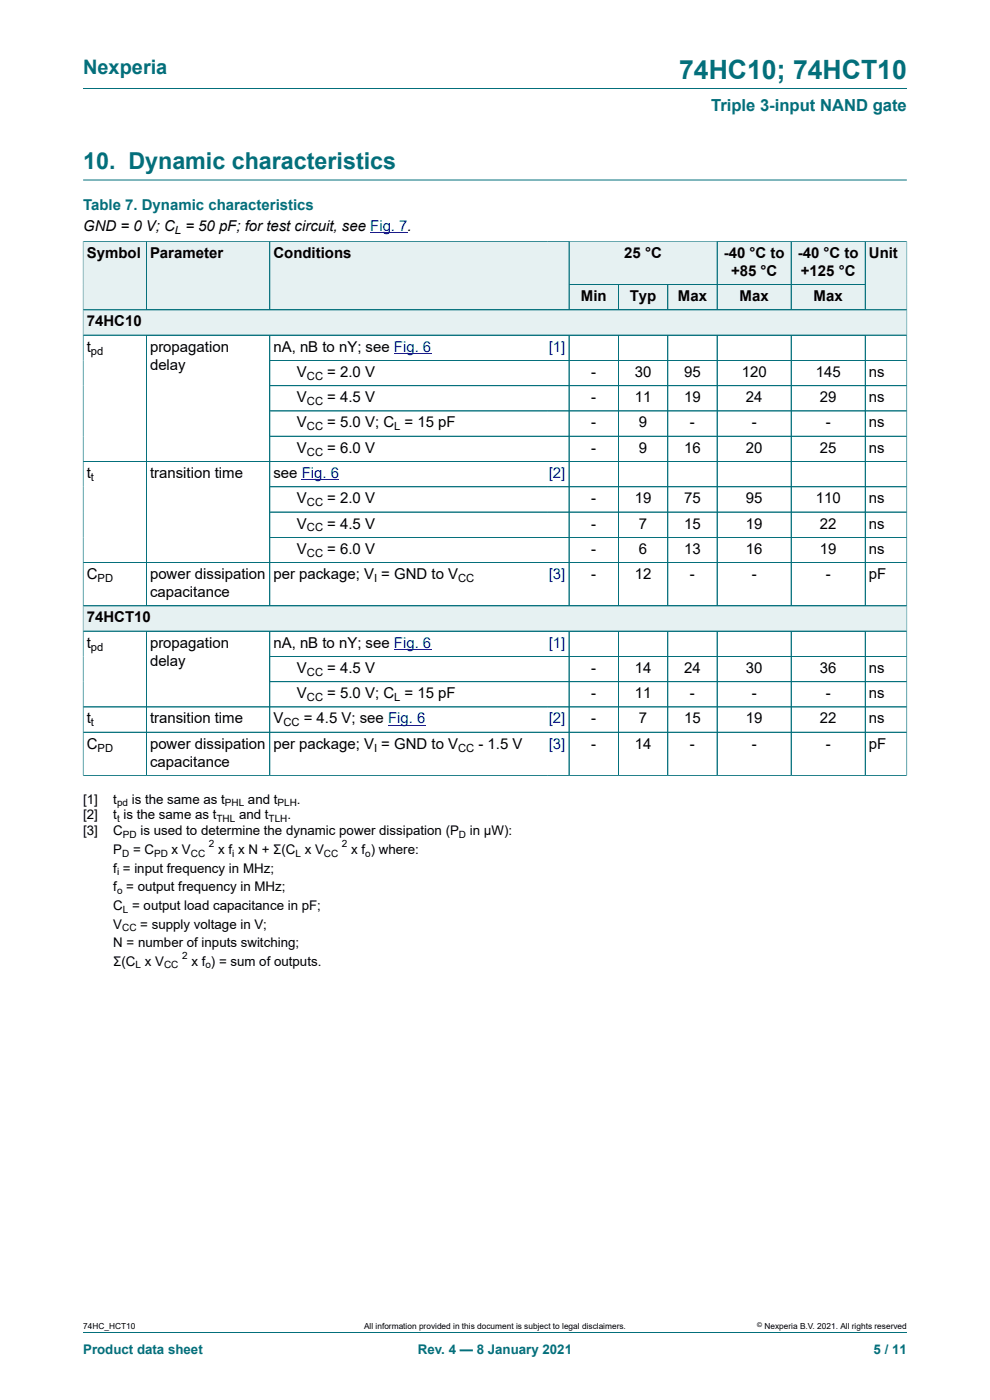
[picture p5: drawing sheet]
<svg xmlns="http://www.w3.org/2000/svg" width="210mm" height="297mm" viewBox="0 0 210 297" stroke-linecap="round" stroke-linejoin="round" font-family="sans-serif">
<defs><g id="words">
<text font-size="5.6" fill="#036f7b" x="144.1" y="16.8">74HC10; 74HCT10</text>
<text font-size="4.9" fill="#036f7b" x="17.6" y="35.9">10. Dynamic characteristics</text>
<text font-size="4.2" fill="#036f7b" x="17.6" y="15.6">Nexperia</text>
<text font-size="3.5" fill="#036f7b" x="150.8" y="23.7">Triple 3-input NAND gate</text>
<text font-size="3.2" fill="#036f7b" x="17.6" y="44.5">Table 7. Dynamic characteristics</text>
<g font-size="3.2">
<text x="17.6" y="49.1">GND = 0 V; C = 50 pF; for test circuit, see Fig. 7.</text>
<text x="18.4" y="54.7">Symbol</text>
<text x="31.8" y="54.7">Parameter</text>
<text x="58" y="54.7">Conditions</text>
<text x="132.4" y="54.7">25 °C</text>
<text x="153.5" y="54.7">-40 °C to</text>
<text x="155.1" y="58.5">+85 °C</text>
<text x="169.2" y="54.7">-40 °C to</text>
<text x="169.9" y="58.5">+125 °C</text>
<text x="184.3" y="54.7">Unit</text>
<text x="123.2" y="63.9">Min</text>
<text x="133.6" y="63.9">Typ</text>
<text x="143.8" y="63.9">Max</text>
<text x="156.9" y="63.9">Max</text>
<text x="172.6" y="63.9">Max</text>
<text x="18.4" y="69.2">74HC10</text>
<text x="18.4" y="74.6">t</text>
<text x="31.8" y="74.6">propagation</text>
<text x="58" y="74.6">nA, nB to nY; see Fig. 6</text>
<text x="31.8" y="78.4">delay</text>
<text x="63" y="80">V</text>
<text x="69.4" y="80">= 2.0 V</text>
<text x="125.4" y="80">-</text>
<text x="134.7" y="80">30</text>
<text x="145.1" y="80">95</text>
<text x="157.3" y="80">120</text>
<text x="173" y="80">145</text>
<text x="184.3" y="80">ns</text>
<text x="63" y="85.3">V</text>
<text x="69.4" y="85.3">= 4.5 V</text>
<text x="125.4" y="85.3">-</text>
<text x="134.7" y="85.3">11</text>
<text x="145.1" y="85.3">19</text>
<text x="158.2" y="85.3">24</text>
<text x="173.9" y="85.3">29</text>
<text x="184.3" y="85.3">ns</text>
<text x="63" y="90.7">V</text>
<text x="69.4" y="90.7">= 5.0 V; C = 15 pF</text>
<text x="125.4" y="90.7">-</text>
<text x="135.5" y="90.7">9</text>
<text x="146.4" y="90.7">-</text>
<text x="159.4" y="90.7">-</text>
<text x="175.2" y="90.7">-</text>
<text x="184.3" y="90.7">ns</text>
<text x="18.4" y="101.4">t</text>
<text x="31.8" y="101.4">transition time</text>
<text x="58" y="101.4">see Fig. 6</text>
<text x="63" y="96">V</text>
<text x="69.4" y="96">= 6.0 V</text>
<text x="125.4" y="96">-</text>
<text x="135.5" y="96">9</text>
<text x="145.1" y="96">16</text>
<text x="158.2" y="96">20</text>
<text x="173.9" y="96">25</text>
<text x="184.3" y="96">ns</text>
<text x="63" y="106.8">V</text>
<text x="69.4" y="106.8">= 2.0 V</text>
<text x="125.4" y="106.8">-</text>
<text x="134.7" y="106.8">19</text>
<text x="145.1" y="106.8">75</text>
<text x="158.2" y="106.8">95</text>
<text x="173" y="106.8">110</text>
<text x="184.3" y="106.8">ns</text>
<text x="63" y="112.1">V</text>
<text x="69.4" y="112.1">= 4.5 V</text>
<text x="125.4" y="112.1">-</text>
<text x="135.5" y="112.1">7</text>
<text x="145.1" y="112.1">15</text>
<text x="158.2" y="112.1">19</text>
<text x="173.9" y="112.1">22</text>
<text x="184.3" y="112.1">ns</text>
<text x="63" y="117.5">V</text>
<text x="69.4" y="117.5">= 6.0 V</text>
<text x="125.4" y="117.5">-</text>
<text x="135.5" y="117.5">6</text>
<text x="145.1" y="117.5">13</text>
<text x="158.2" y="117.5">16</text>
<text x="173.9" y="117.5">19</text>
<text x="184.3" y="117.5">ns</text>
<text x="18.4" y="122.9">C</text>
<text x="31.8" y="122.9">power dissipation</text>
<text x="58" y="122.9">per package; V = GND to V</text>
<text x="125.4" y="122.9">-</text>
<text x="134.7" y="122.9">12</text>
<text x="146.4" y="122.9">-</text>
<text x="159.4" y="122.9">-</text>
<text x="175.2" y="122.9">-</text>
<text x="184.3" y="122.9">pF</text>
<text x="31.8" y="126.7">capacitance</text>
<text x="18.4" y="132">74HCT10</text>
<text x="18.4" y="137.4">t</text>
<text x="31.8" y="137.4">propagation</text>
<text x="58" y="137.4">nA, nB to nY; see Fig. 6</text>
<text x="31.8" y="141.2">delay</text>
<text x="63" y="142.8">V</text>
<text x="69.4" y="142.8">= 4.5 V</text>
<text x="125.4" y="142.8">-</text>
<text x="134.7" y="142.8">14</text>
<text x="145.1" y="142.8">24</text>
<text x="158.2" y="142.8">30</text>
<text x="173.9" y="142.8">36</text>
<text x="184.3" y="142.8">ns</text>
<text x="63" y="148.1">V</text>
<text x="69.4" y="148.1">= 5.0 V; C = 15 pF</text>
<text x="125.4" y="148.1">-</text>
<text x="134.7" y="148.1">11</text>
<text x="146.4" y="148.1">-</text>
<text x="159.4" y="148.1">-</text>
<text x="175.2" y="148.1">-</text>
<text x="184.3" y="148.1">ns</text>
<text x="18.4" y="153.5">t</text>
<text x="31.8" y="153.5">transition time</text>
<text x="58" y="153.5">V</text>
<text x="64.4" y="153.5">= 4.5 V; see Fig. 6</text>
<text x="125.4" y="153.5">-</text>
<text x="135.5" y="153.5">7</text>
<text x="145.1" y="153.5">15</text>
<text x="158.2" y="153.5">19</text>
<text x="173.9" y="153.5">22</text>
<text x="184.3" y="153.5">ns</text>
<text x="18.4" y="158.8">C</text>
<text x="31.8" y="158.8">power dissipation</text>
<text x="58" y="158.8">per package; V = GND to V</text>
<text x="101.5" y="158.8">- 1.5 V</text>
<text x="125.4" y="158.8">-</text>
<text x="134.7" y="158.8">14</text>
<text x="146.4" y="158.8">-</text>
<text x="159.4" y="158.8">-</text>
<text x="175.2" y="158.8">-</text>
<text x="184.3" y="158.8">pF</text>
<text x="31.8" y="162.7">capacitance</text>
</g>
<g font-size="3.2" fill="#00f">
<text x="116.4" y="74.6">[1]</text>
<text x="116.4" y="101.4">[2]</text>
<text x="116.4" y="122.9">[3]</text>
<text x="116.4" y="137.4">[1]</text>
<text x="116.4" y="153.5">[2]</text>
<text x="116.4" y="158.8">[3]</text>
</g>
<g font-size="2.8">
<text x="17.6" y="170.5">[1]</text>
<text x="17.6" y="173.8">[2]</text>
<text x="24" y="170.5">t</text>
<text x="24" y="173.8">t is the same as t</text>
<text x="28" y="170.5">is the same as t</text>
<text x="50.7" y="173.8">and t</text>
<text x="52.6" y="170.5">and t</text>
<text x="61" y="173.8">.</text>
<text x="63" y="170.5">.</text>
<text x="17.6" y="177.2">[3]</text>
<text x="24" y="177.2">C</text>
<text x="29.8" y="177.2">is used to determine the dynamic power dissipation (P</text>
<text x="99.7" y="177.2">in μW):</text>
<text x="24" y="181.2">P</text>
<text x="24" y="185.1">f = input frequency in MHz;</text>
<text x="28.2" y="181.2">= C</text>
<text x="36.4" y="181.2">x V</text>
<text x="46.3" y="181.2">x f x N + Σ(C x V</text>
<text x="74.5" y="181.2">x f ) where:</text>
<text x="24" y="189.1">f = output frequency in MHz;</text>
<text x="24" y="193">C = output load capacitance in pF;</text>
<text x="24" y="197">V</text>
<text x="29.8" y="197">= supply voltage in V;</text>
<text x="24" y="200.9">N = number of inputs switching;</text>
<text x="24" y="204.9">Σ(C x V</text>
<text x="40.6" y="204.9">x f ) = sum of outputs.</text>
</g>
<g font-size="2.8" fill="#036f7b">
<text x="17.6" y="287.2">Product data sheet</text>
<text x="88.6" y="287.2">Rev. 4 — 8 January 2021</text>
<text x="185.3" y="287.2">5 / 11</text>
</g>
<g font-size="2.4">
<text x="37.1" y="49.7">L</text>
<text x="19.3" y="75.2">pd</text>
<text x="65.1" y="80.6">CC</text>
<text x="65.1" y="85.9">CC</text>
<text x="65.1" y="91.3">CC</text>
<text x="83.6" y="91.3">L</text>
<text x="65.1" y="96.7">CC</text>
<text x="19.3" y="102">t</text>
<text x="65.1" y="107.4">CC</text>
<text x="65.1" y="112.7">CC</text>
<text x="65.1" y="118.1">CC</text>
<text x="20.7" y="123.5">PD</text>
<text x="79.3" y="123.5">I</text>
<text x="97.2" y="123.5">CC</text>
<text x="19.3" y="138">pd</text>
<text x="65.1" y="143.4">CC</text>
<text x="65.1" y="148.7">CC</text>
<text x="83.6" y="148.7">L</text>
<text x="19.3" y="154.1">t</text>
<text x="60.1" y="154.1">CC</text>
<text x="20.7" y="159.5">PD</text>
<text x="79.3" y="159.5">I</text>
<text x="97.2" y="159.5">CC</text>
</g>
<g font-size="2.1">
<text x="24.8" y="171">pd</text>
<text x="47.7" y="171">PHL</text>
<text x="58.9" y="171">PLH</text>
<text x="24.8" y="174.4">t</text>
<text x="26.1" y="177.8">PD</text>
<text x="44.3" y="179.7">2</text>
<text x="45.9" y="174.4">THL</text>
<text x="57" y="174.4">TLH</text>
<text x="72.5" y="179.7">2</text>
<text x="97.4" y="177.8">D</text>
<text x="24.8" y="185.7">i</text>
<text x="25.9" y="181.7">D</text>
<text x="32.7" y="181.7">PD</text>
<text x="40.5" y="181.7">CC</text>
<text x="49.3" y="181.7">i</text>
<text x="62.7" y="181.7">L</text>
<text x="68.7" y="181.7">CC</text>
<text x="77.5" y="181.7">o</text>
<text x="24.8" y="189.6">o</text>
<text x="25.9" y="197.5">CC</text>
<text x="26.1" y="193.6">L</text>
<text x="38.6" y="203.4">2</text>
<text x="28.8" y="205.4">L</text>
<text x="34.8" y="205.4">CC</text>
<text x="43.6" y="205.4">o</text>
</g>
<g font-size="1.8">
<text x="17.6" y="282">74HC_HCT10</text>
<text x="77.2" y="282">All information provided in this document is subject to legal disclaimers.</text>
<text x="162.2" y="282">Nexperia B.V. 2021. All rights reserved</text>
</g>
<text font-size="1.4" x="160.6" y="281.6">©</text>
</g></defs>
<path d="M17.6 18.8h174.8M17.6 38.2h174.8M120.7 51.2h31.4v9.2h-31.4z" fill="none" stroke="#036f7b" stroke-width=".21"/>
<path d="M78.5 49.4h8" fill="none" stroke="#00f" stroke-width=".21"/>
<g fill="#e6f1f2">
<path d="M120.8 51.3h31.3v9h-31.3z"/>
<path d="M152.2 51.3h15.6v9h-15.6z"/>
</g>
<path d="M152.1 51.2h15.7v9.2h-15.7z" fill="none" stroke="#036f7b" stroke-width=".21"/>
<path d="M167.9 51.3h15.6v9h-15.6z" fill="#e6f1f2"/>
<path d="M17.6 51.1v14.6h13.4v-14.5h-13.4M167.8 51.2h15.7v9.2h-15.7z" fill="none" stroke="#036f7b" stroke-width=".21"/>
<path d="M17.7 51.3h13.3v14.4h-13.3z" fill="#e6f1f2"/>
<path d="M31 51.2h26.2v14.5h-26.2z" fill="none" stroke="#036f7b" stroke-width=".21"/>
<path d="M31.1 51.3h26.1v14.4h-26.1z" fill="#e6f1f2"/>
<path d="M57.2 51.2h63.5v14.5h-63.5z" fill="none" stroke="#036f7b" stroke-width=".21"/>
<g fill="#e6f1f2">
<path d="M57.3 51.3h63.3v14.4h-63.3z"/>
<path d="M120.8 60.4h10.3v5.3h-10.3z"/>
</g>
<path d="M120.7 60.4h10.5v5.3h-10.5z" fill="none" stroke="#036f7b" stroke-width=".21"/>
<path d="M131.3 60.4h10.3v5.3h-10.3z" fill="#e6f1f2"/>
<path d="M131.2 60.4h10.5v5.3h-10.5z" fill="none" stroke="#036f7b" stroke-width=".21"/>
<path d="M141.7 60.4h10.4v5.3h-10.4z" fill="#e6f1f2"/>
<path d="M141.7 60.4h10.4v5.3h-10.4z" fill="none" stroke="#036f7b" stroke-width=".21"/>
<path d="M152.2 60.4h15.6v5.3h-15.6z" fill="#e6f1f2"/>
<path d="M152.1 60.4h15.7v5.3h-15.7z" fill="none" stroke="#036f7b" stroke-width=".21"/>
<path d="M167.9 60.4h15.6v5.3h-15.6z" fill="#e6f1f2"/>
<path d="M192.4 51.1v14.6h-24.6v-5.3h15.7M192.4 51.2h-8.9v14.5" fill="none" stroke="#036f7b" stroke-width=".21"/>
<path d="M183.6 51.3h8.7v14.4h-8.7z" fill="#e6f1f2"/>
<path d="M17.6 65.7h174.8v5.4h-174.8z" fill="none" stroke="#036f7b" stroke-width=".21"/>
<path d="M17.7 65.8h174.6v5.2h-174.6z" fill="#e6f1f2"/>
<g fill="none" stroke="#036f7b" stroke-width=".21">
<path d="M17.6 71.1h174.8v62.8h-174.8zM31 71.1v57.4M57.2 71.1v57.4M120.7 71.1v57.4M131.2 71.1v57.4M141.7 71.1v57.4M152.1 71.1v57.4M167.8 71.1v57.4M183.5 71.1v57.4M192.4 76.5h-135.2M17.6 97.9h174.8M57.2 81.8h135.2"/>
<path d="M57.2 87.2h135.2M57.2 92.5h135.2M57.2 103.3h135.2M57.2 108.6h135.2M57.2 114h135.2M192.4 119.4h-174.8M17.6 128.5h174.8"/>
</g>
<path d="M83.6 74.9h7.9M64 101.7h7.9" fill="none" stroke="#00f" stroke-width=".21"/>
<path d="M17.7 128.6h174.6v5.2h-174.6z" fill="#e6f1f2"/>
<g fill="none" stroke="#036f7b" stroke-width=".21">
<path d="M17.6 51.3v113.3M17.7 51.2h174.6M31 51.3v14.4M57.2 51.3v14.4M120.7 51.3v14.4M152.1 51.3v14.4M167.8 51.3v14.4M183.5 51.3v14.4M192.4 51.3v113.3M17.7 65.7h174.6M17.7 71.1h174.6M31 71.2v57.3"/>
<path d="M57.2 71.2v57.3M57.3 76.5h135M120.7 71.2v57.3M120.8 60.4h62.7M131.2 60.4v5.3M131.2 71.2v57.3M141.7 60.4v5.3M141.7 71.2v57.3M152.1 71.2v57.3M167.8 71.2v57.3M183.5 71.2v57.3M17.7 97.9h174.6"/>
<path d="M57.3 81.8h135M57.3 87.2h135M192.3 92.5h-135M17.7 119.4h174.6M57.3 103.3h135M57.3 108.6h135M57.3 114h135M17.6 133.9h174.8M17.7 128.5h174.6M31 133.9v30.6M57.2 139.3h135.2M57.2 133.9v30.6"/>
<path d="M120.7 133.9v30.6M131.2 133.9v30.6M141.7 133.9v30.6M152.1 133.9v30.6M167.8 133.9v30.6M183.5 133.9v30.6M57.2 144.6h135.2M192.4 150h-174.8M192.4 155.3h-174.8M17.6 164.5h174.8M17.6 282.6h174.8"/>
</g>
<path d="M83.6 137.7h7.9M82.3 153.8h8" fill="none" stroke="#00f" stroke-width=".21"/>
<use href="#words"/>
</svg>
